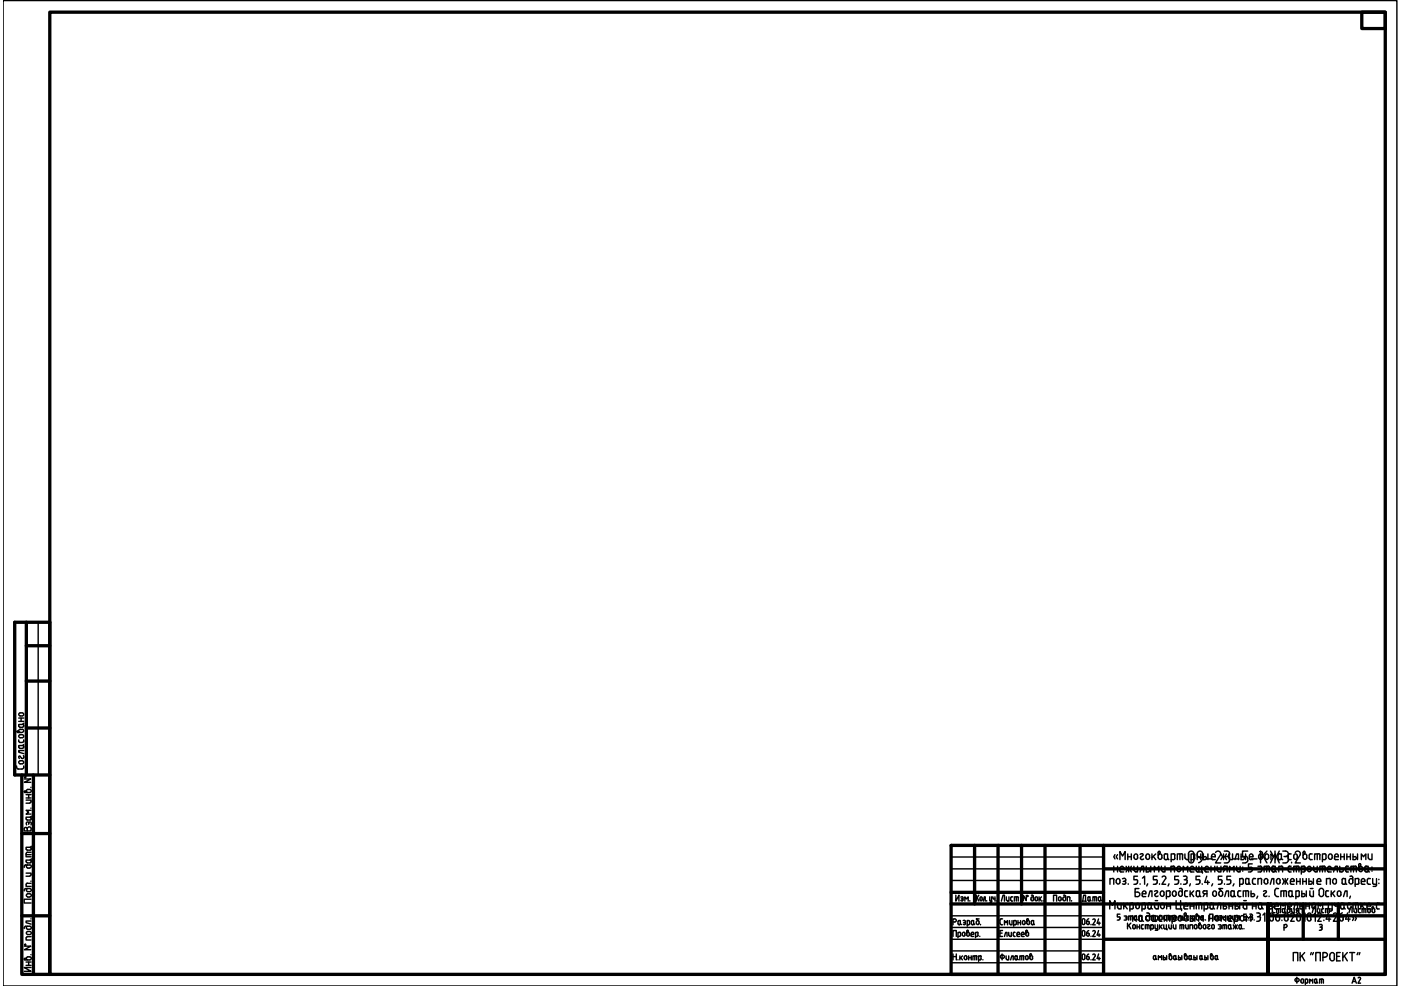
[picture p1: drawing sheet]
<svg xmlns="http://www.w3.org/2000/svg" width="250mm" height="176mm" viewBox="0 0 250 176" stroke-linecap="round" stroke-linejoin="round" font-family="sans-serif">
<!-- layer: 0 -->
<g fill="none" stroke="#000" stroke-width=".25">
<path d="M.6 .1h248.8v175.9h-248.8zM6.8 111.1v27.3M3 136.8v.2M3 137l.3 .3M3 130.6l.2 .1M3 130.6l.2-.1 .2 .2M3.1 130.8h.8M3.3 137.3h.6M3.3 129.6l.2 .2M3.3 132.1l.1 .4h.1M3.3 128.2h.9M3.3 128.8h.9"/>
<path d="M3.3 135.1l.1 .3M3.5 133.6h.5M3.5 132.6h.5M3.5 129.9h.5M3.6 135.1l.3 .3 .3-.2M3.6 130.2h.3M3.6 135h-.2l-.1 .1M3.6 130.2a.28 .28 0 0 0-.3 .3 .28 .28 0 0 0 .3 .2M3.8 128.2v.6M3.9 135.8h-.3a.28 .28 0 0 0-.3 .3 .28 .28 0 0 0 .3 .3h.3M3.9 131.2h-.3a.28 .28 0 0 0-.3 .2 .28 .28 0 0 0 .3 .3h.3M3.9 127.3h-.3a.28 .28 0 0 0-.3 .2 .28 .28 0 0 0 .3 .3h.3"/>
<path d="M4 135.8a.28 .28 0 0 1 .2 .3 .28 .28 0 0 1-.2 .3M4 131.2a.28 .28 0 0 1 .2 .2 .28 .28 0 0 1-.2 .3M4 130.2a.28 .28 0 0 1 .2 .3 .28 .28 0 0 1-.2 .2M4 127.3a.28 .28 0 0 1 .2 .2 .28 .28 0 0 1-.2 .3M4 133.1h-.7v.3l.2 .2M4 129.3h-.7v.3M4 133.1l.2 .3-.2 .2M4.2 134.9l.1 .3M4.2 137l-.3 .3M4.2 134h-.9v.3l.9 .2M4.2 132.1v.4h-.2M4.2 129.5v.1"/>
<path d="M4.2 136.8v.2M4.2 132.9l-.2 .2M4.2 129.6l-.2 .2M4.2 129.1l-.2 .2 .2 .2M4.4 139.1h1.1l-1.1 .6h1.1M4.3 154.7v.2M4.3 158.9v.2M4.6 158.6h.7a.28 .28 0 0 1 .3 .2 .28 .28 0 0 1-.1 .3l-.5 .1a.28 .28 0 0 1-.3-.3 .28 .28 0 0 1 .3-.3M4.6 154.4h.7M4.6 141.3l.1 .1M4.6 141.2l-.3 .1 .1 .1 1.1 .1a.28 .28 0 0 0 .1-.4 .28 .28 0 0 0-.3-.2l-.5 .1a.28 .28 0 0 0-.1 .3 .28 .28 0 0 0 .3 .2M4.6 158.6l-.2 .3"/>
<path d="M4.6 154.4l-.2 .2M4.7 157.9v.4h.8M4.7 155.9h.8v.4l-.2 .1M4.7 152.4v.6h.8M4.7 142.8h.8v.5l-.2 .1M4.7 156.4h.6M4.7 152.6h.8M4.7 143.4h.6M4.7 141.9h.8M4.7 142.5h.8M4.7 147l.2-.3 .3 .3M4.7 153.8l.2 .2"/>
<path d="M4.7 151.6l.2 .2M4.7 146.2l.2 .2M4.7 147l.1 .3M4.7 159.7l.6-.1a.28 .28 0 0 1 .3 .2 .28 .28 0 0 1-.1 .3h-.5a.28 .28 0 0 1-.3-.4zM4.9 148a.28 .28 0 0 0-.3-.3 .28 .28 0 0 0-.3 .3v.4h1.2v-.4M4.9 154.1h.5M4.9 157.7h.6M4.9 152.2h.6M4.9 151.8h.5M4.9 148v.4M4.9 146.4h.5M4.9 148a.36 .36 0 0 1 .3-.4 .36 .36 0 0 1 .4 .4"/>
<path d="M4.9 157.7l-.2 .2M4.9 152.2l-.2 .2M5 155h.3M5 154.4a.28 .28 0 0 0-.3 .3 .28 .28 0 0 0 .3 .3M5.1 141.9v.6M5.3 154.4a.28 .28 0 0 1 .3 .3 .28 .28 0 0 1-.3 .3M5.4 153.6h-.7v.3M5.4 151.3h-.7v.3M5.4 145.9h-.7v.3M5.5 157.3h.1M5.5 144.3h.1M5.5 140.6h.1"/>
<path d="M5.5 144.7h-.8l.4 .3-.4 .3h.8M5.5 146.1v.1M5.5 151.5v.1M5.5 153.7v.2M5.6 147l-.1 .3M5.6 153.8l-.2 .2M5.6 153.3l-.2 .2 .2 .2M5.6 151.6l-.2 .2M5.6 151.1l-.2 .2 .2 .2M5.6 146.2l-.2 .2M5.6 145.7l-.2 .2 .2 .2M5.6 147l-.2-.3-.2 .1-.1 .4"/>
<path d="M169.8 157.2h27.2M169.8 153h27.2M169.8 155.1h27.2M170.6 159.8v1.1l.6-1.1v1.1M174.3 159.8v1.1M174.8 159.8l-.5 .7M183.2 159.9v.9l-.5-.9v.9M184.1 159.8l.3 .1 .1 .1M189.9 159.8l.3 .1v.1M198.6 156.9h-.4v1M198.6 156.8l.3 .2M198.8 155.2h.7"/>
<path d="M198.8 154.7v1M198.8 157.1v.8M199.1 152.6l-.3 .4 .3 .3M199.3 157.5v-.3a.32 .32 0 0 1 .3-.3 .32 .32 0 0 1 .3 .3v.3M199.3 157.5a.32 .32 0 0 0 .3 .3 .32 .32 0 0 0 .3-.3M199.5 152.6l-.2 .4 .2 .3M199.5 154.7v1M199.9 153.5v-1.5l.5 .8 .5-.8v1.5M199.9 155l.1 .6 .6 .1M200 155a.32 .32 0 0 1 .3-.3 .32 .32 0 0 1 .3 .3M200.4 157.8l.3 .1M200.6 155v.2h-.7"/>
<path d="M200.7 157.3a.28 .28 0 0 1 .3 .3 .28 .28 0 0 1-.3 .3M200.7 156.8a.28 .28 0 0 1 .3 .3 .28 .28 0 0 1-.3 .3h-.2M200.7 156.8l-.3 .1M201 154.7l.3 .5-.3 .5M201.3 153h.7M201.3 152.5v1M201.3 155.2h.4M201.4 157.8v.1M201.5 154.7v1M202 154.7l-.3 .5 .3 .5M202 152.5v1M202.4 152.8v.3"/>
<path d="M202.4 154.7v.7M202.4 157.9h.4M202.5 152.8a.32 .32 0 0 1 .3-.3 .32 .32 0 0 1 .3 .3M202.5 153.1a.32 .32 0 0 0 .3 .3 .32 .32 0 0 0 .3-.3M202.5 155.4l.3 .2M202.8 157l.3 .3M203.1 154.7v1h-.4M203.1 157.6l-.3 .2M203.1 156.4h-.7v.7h.4M203.1 152.8v.3M203.1 157.3v.3M203.3 158.6h-.7v1.5h.5a.4 .4 0 0 0 .4-.4 .4 .4 0 0 0-.4-.4h-.5"/>
<path d="M203.5 155.7l.3-1h.4v1M203.5 157.8v.1M203.5 152.5l.5-.1v.4M203.7 153l-.1 .3 .2 .1M203.9 159.9l.2 .2h.5M203.9 159.4v.5M204 156.8l.3-.4v1.5M204 159.4a.32 .32 0 0 1 .3-.3 .32 .32 0 0 1 .3 .3M204 152.8l-.4 .2M204.2 153.4l-.4 .1M204.6 152.8v.3M204.6 159.4v.2h-.7"/>
<path d="M204.6 152.8a.32 .32 0 0 1 .3-.3 .32 .32 0 0 1 .3 .3v.3a.32 .32 0 0 1-.3 .3 .32 .32 0 0 1-.3-.3M204.6 154.7v1h.4a.28 .28 0 0 0 .2-.3 .28 .28 0 0 0-.2-.3M204.6 155.2h.3M204.9 157.8l-.2 .4M205.4 154.7v1M205.7 152.5v1M205.9 152.9l.4 .6M205.9 157.9h.4M206.1 155.7v-1l.4 .5 .4-.5v1M206.1 159.1h.5v.3M206.2 159.6v.3l.2 .1M206.3 152.5l-.6 .6"/>
<path d="M206.4 157l.2 .3M206.5 159.4l-.3 .3M206.6 157.6l-.3 .2M206.6 156.4h-.7v.7h.4M206.6 157.3v.3M206.8 160l-.4 .1M206.8 152.8a.32 .32 0 0 1 .3-.3 .32 .32 0 0 1 .3 .3v.3a.32 .32 0 0 1-.3 .3 .32 .32 0 0 1-.3-.3M207 157.8v.1M207.1 152.3l-.2 .2M207.1 152.3v-.3h-.3v1.1M207.1 159.4v.3M207.2 159.4a.32 .32 0 0 1 .3-.3 .32 .32 0 0 1 .3 .3v.3"/>
<path d="M207.2 159.7a.32 .32 0 0 0 .3 .3 .32 .32 0 0 0 .3-.3M207.3 154.7v.7M207.4 155.4l.3 .2M207.5 156.6a.36 .36 0 0 1 .4-.2 .36 .36 0 0 1 .2 .5M207.9 153.2a.33 .33 0 0 0 .3 .3 .33 .33 0 0 0 .3-.3M207.9 152.7v.6M208 154.7v1h-.4M208.1 152.5h.3v.8M208.1 156.9l-.7 1h.7M208.1 152.4l-.2 .2M208.4 153.2l.3 .3M208.7 159.1h-.5v1.4"/>
<path d="M208.7 159l.2 .3M208.7 157.8l-.2 .4M208.9 159.3v.6M208.9 159.8l-.2 .3M209.1 153.5h.4M209.3 159.4v.3M209.3 159.4a.32 .32 0 0 1 .4-.3 .32 .32 0 0 1 .3 .3v.3M209.3 159.7a.32 .32 0 0 0 .4 .3 .32 .32 0 0 0 .3-.3M209.5 154.7h-.5v1M209.5 154.6l.2 .2M209.5 152.5h-.4v1.4M209.5 152.4l.3 .2"/>
<path d="M209.7 154.9v.8M209.7 152.7v.6M209.7 157.9h.4M209.8 153.2l-.3 .3M210.1 155a.32 .32 0 0 1 .4-.3 .32 .32 0 0 1 .3 .3M210.1 155v.3a.32 .32 0 0 0 .4 .3 .32 .32 0 0 0 .3-.3v-.3M210.2 157l.2 .3M210.4 157.6l-.3 .2M210.4 156.4h-.7v.7h.4M210.4 157.3v.3M210.4 159.4v.3M210.4 159.4a.32 .32 0 0 1 .4-.3 .32 .32 0 0 1 .3 .3"/>
<path d="M210.4 159.7a.32 .32 0 0 0 .4 .3 .32 .32 0 0 0 .3-.3M210.6 158.6h.2M210.7 152.5v1M210.8 158.6l.3 .3v.8M210.8 157.8v.1M210.9 152.5h-.7v1M210.9 152.4l.3 .2M211.1 152.7v.8M211.2 155.7v-1l.4 .5 .4-.5v1M211.3 157.9h.3M211.3 156.4h.3M211.4 157.1h.3"/>
<path d="M211.5 159.8l.2 .3M211.5 159.3v.6M211.5 152.5v.7M211.6 153.2l.3 .2M211.6 156.4a.32 .32 0 0 1 .3 .3 .32 .32 0 0 1-.3 .3M211.7 159.1h.3M211.7 157l.3 .3M211.7 159l-.2 .3M211.9 157.6l-.3 .2M211.9 157.3v.3M212.2 152.5v1.1a.49 .49 0 0 0 .5 .5 .49 .49 0 0 0 .4-.5M212.2 152.4a.49 .49 0 0 1 .5-.5 .49 .49 0 0 1 .4 .5"/>
<path d="M212.2 152.5v1h-.4M212.5 155v.5l.2 .2M212.5 159.1v1M212.5 155a.32 .32 0 0 1 .3-.3 .32 .32 0 0 1 .3 .3M212.5 157.8l-.1 .4M212.6 155.7h.5M212.7 159.5l.4 .6M213.1 152.5h-.5v1.4M213.1 152.4l.2 .2M213.1 159.1l-.6 .6M213.1 152.5v1.1M213.1 155v.2h-.6"/>
<path d="M213.3 152.7v.6M213.3 153.2l-.2 .3h-.5M213.5 157.9h.4M213.6 154.7v.9l1.1 .1v.2M213.6 159.8v.2a.33 .33 0 0 0 .6-.2l.2 .3M213.6 159.3v.6M213.7 152.4a.49 .49 0 0 1 .5-.5 .49 .49 0 0 1 .5 .5M213.7 153h.7M213.7 152.5v1M213.8 159.1h.4v.8M213.8 152.7v.2l.3 .2M213.8 159l-.2 .3"/>
<path d="M214 157l.2 .3M214 154.7v1M214.2 157.6l-.3 .2M214.2 156.4h-.7v.7h.5M214.2 157.3v.3M214.4 152.5v1M214.5 154.7v1M214.6 157.8v.1M214.7 152.5v.6h-.6M214.7 153.1a.99 .99 0 0 1-.7 .9M214.8 153h.3M214.8 152.5v1h.3"/>
<path d="M215 159.6h.5M215 159.1h.5v1M215 159a.28 .28 0 0 0-.2 .3 .28 .28 0 0 0 .2 .3M215.1 155v.5M215.1 159.6l-.3 .5M215.1 152.9a.28 .28 0 0 1 .3 .3 .28 .28 0 0 1-.3 .3M215.1 155a.32 .32 0 0 1 .4-.3 .32 .32 0 0 1 .3 .3M215.1 155.5l.2 .2h.5M215.3 153.3h1.1M215.4 156.4l-.3 1.1h.8M215.6 157.2v.7M215.6 152.5v1"/>
<path d="M215.8 155v.2h-.7M216.2 155.2h.7M216.2 154.7v1M216.3 152.8v.5M216.3 152.8a.34 .34 0 0 1 .5-.3 .34 .34 0 0 1 .2 .5h-.7M216.3 153.3l.2 .2h.5M216.5 157.8l-.2 .4M216.5 159.4v.3M216.5 159.4a.32 .32 0 0 1 .4-.3 .32 .32 0 0 1 .3 .3v.3M216.5 159.7a.32 .32 0 0 0 .4 .3 .32 .32 0 0 0 .3-.3M216.9 154.7v1M217 152.2a.49 .49 0 0 1 .7-.2 .49 .49 0 0 1 .2 .6l-.9 1.5h.9"/>
<path d="M217.3 154.7v.7M217.3 155.4l.3 .2M217.5 157.9h.3M217.6 159.4v.3M217.6 159.4a.32 .32 0 0 1 .4-.3 .32 .32 0 0 1 .3 .3v.3M217.6 159.7a.32 .32 0 0 0 .4 .3 .32 .32 0 0 0 .3-.3M217.9 157l.3 .3M218 152.5l.3 .5-.3 .5M218 154.7v1h-.4M218.1 157.6l-.2 .2M218.1 156.4h-.6v.7h.4M218.1 157.3v.3"/>
<path d="M218.3 158.6h-.7l.5 .5M218.3 153h.4M218.4 152.5v1M218.6 151.9h.4M218.6 154.1h.5M218.6 157.8v.1M218.7 154.7h.4v1M218.7 154.6a.28 .28 0 0 0-.3 .3 .28 .28 0 0 0 .3 .3h.4M218.7 155.2l-.3 .5M218.8 152.9h.4M218.9 152.5l-.2 .5 .2 .5M219 157.9h.4"/>
<path d="M219.1 151.9a.49 .49 0 0 1 .4 .5 .49 .49 0 0 1-.4 .5M219.2 152.9l.3 .3M219.4 152.5v.7M219.4 153.2l.3 .2M219.5 157l.3 .3M219.5 155.7v-1l.4 .5 .4-.5v1M219.5 153.2l-.1 .6-.3 .2M219.7 157.6l-.3 .2M219.7 156.4h-.7v.7h.5M219.7 157.3v.3M219.8 159.8l.2 .3M219.8 159.3v.6"/>
<path d="M220 159.1h.3v.8M220 159l-.2 .3M220 152.5v1h-.3M220.1 153.3h1.1M220.3 157.8l-.2 .4M220.3 159.8l.3 .3M220.4 159.8l-.2 .3M220.5 153.5l.3-1h.3v1M220.8 154.7v.7M220.8 155.4l.3 .2M221 159.3v.6M221 159.8l.1 .2 .4 .1"/>
<path d="M221.2 159.1h.3M221.3 159l-.3 .3M221.3 157.9h.4M221.4 154.7v1h-.3M221.6 153h.3M221.6 152.5v1h.3M221.7 156.9h-.4v1.4M221.7 156.8l.3 .3v.5l-.3 .3M221.8 154.1h.5M221.9 154.8v.1M221.9 155.5h.1M221.9 152.9a.28 .28 0 0 1 .3 .3 .28 .28 0 0 1-.3 .3"/>
<path d="M222.4 152.5v1M222.4 152.9l.3 .2 .1 .1M222.4 159.1v1M222.6 156.9h.4v.7l.2 .3M222.6 156.8l-.2 .2v.7l.2 .2M222.7 159.1h-.7v1M222.7 159l.2 .3M222.8 153.3l-.1 .5-.3 .2M222.8 151.9h-1v1h.6M222.9 155.7h.4M222.9 159.3v.8M223 157.6l-.1 .2-.3 .1"/>
<path d="M223.1 153h.6a.34 .34 0 0 0-.2-.5 .34 .34 0 0 0-.4 .3v.5M223.1 153.3l.1 .2M223.2 153.5h.5M223.3 154.8l.3 .3M223.4 159.1v1h.3a.28 .28 0 0 0 .3-.3 .28 .28 0 0 0-.3-.3M223.4 159.6h.3M223.4 153.3h1M223.6 155.1l-.1 .4-.2 .1M223.6 154.2h-.7v.7h.4M223.6 157.1v.6M223.6 157.6l.1 .2 .5 .1M224.2 156.9l-.3-.1-.3 .2"/>
<path d="M224.5 160l-.1 .4M224.6 155.7h.4M224.6 154.7h.4M224.7 152.8v.3M224.7 152.8a.32 .32 0 0 1 .4-.3 .32 .32 0 0 1 .3 .3M224.9 152h.2M224.9 155.2h.3M225 156.9h-.4v1M225 154.6l.3 .2M225 156.8l.3 .2M225 151.9v2.2M225.1 152l.3 .3v.8a.32 .32 0 0 1-.3 .3 .32 .32 0 0 1-.4-.3"/>
<path d="M225.2 154.9v.6M225.2 157.1v.8M225.3 155.4l-.3 .3M225.5 152.8l.7 1.3M225.7 159.6l-.1 .3 .2 .1M225.7 157.2v.3M225.7 157.2a.32 .32 0 0 1 .3-.3 .32 .32 0 0 1 .4 .3M225.7 157.5a.32 .32 0 0 0 .3 .3 .32 .32 0 0 0 .4-.3M225.8 152.8v.3M225.8 152.8a.32 .32 0 0 1 .4-.3 .32 .32 0 0 1 .3 .3v.3a.32 .32 0 0 1-.3 .3 .32 .32 0 0 1-.4-.3M225.9 159l-.3 .1M225.9 159l.2 .1-.1 .3"/>
<path d="M226 159.4l-.4 .3M226.1 154.7v1M226.2 160l-.4 .1M226.2 151.9l-1.2 1.3M226.3 157.2v.3M226.4 154.7h-.7v1M226.4 154.6l.3 .2M226.6 160v.1M226.6 154.9v.8M226.8 157.9l.3-1h.3v1M226.8 151.9l.6 1M226.9 153.5v-1l.4 .5 .4-.5v1"/>
<path d="M227.1 154.9v.5l.2 .3M227.3 154.7h.4v.8M227.3 155.7h.1M227.3 154.6l-.2 .2M227.6 159v.7M227.6 159.7l.1 .2 .3 .1M227.6 151.9v2.2M227.7 155.4l.2 .3M227.7 155.4l-.3 .3M227.9 152.9h-.5l-.6 1.2M227.9 157.2v.3M227.9 157.2a.32 .32 0 0 1 .3-.3 .32 .32 0 0 1 .4 .3"/>
<path d="M227.9 157.5a.32 .32 0 0 0 .3 .3 .32 .32 0 0 0 .4-.3M228 158.6h.3M228 158.6l-.3 .2-.1 .2M228.2 153.2l.2 .3M228.2 152.7v.6M228.4 153.5l.3-.1 .1-.2 .2 .3M228.4 152.5h.4v.8M228.4 151.9l-.5 1 .5 1.2M228.4 152.4l-.2 .2M228.5 157.2v.3M228.8 154.7h-.5v1M228.8 154.6l.2 .2"/>
<path d="M229 156.9l.3 .5-.3 .5M229 154.9v.8M229 151.9h.5a.49 .49 0 0 1 .5 .5 .49 .49 0 0 1-.5 .5M229 154.1h.6M229.2 159.1v1M229.2 152.9h.5M229.3 157.4h.3M229.4 159.1h-.7v1M229.4 156.9v1M229.5 159l.2 .3M229.7 159.3v.8M229.7 152.9l.3 .3"/>
<path d="M229.9 156.9l-.3 .5 .3 .5M230 153.2l.1 .2 .4 .1M230 154.9l.1 .7 .4 .1M230 152.7l-.1 1.1-.3 .2M230.1 159.8a.33 .33 0 0 0 .3 .3 .33 .33 0 0 0 .3-.3M230.1 159.3v.6M230.2 152.5h.3M230.2 154.7h.3M230.2 152.4l-.2 .2M230.2 154.6l-.2 .2M230.3 159.1h.4v.8M230.3 159l-.2 .3"/>
<path d="M230.4 157.2v.5l.2 .2M230.4 157.2a.32 .32 0 0 1 .3-.3 .32 .32 0 0 1 .4 .3M230.5 157.9h.5M230.6 153.9v.2M230.7 159.8l.2 .3M231 157.2v.2h-.6M231 152.6a.32 .32 0 0 1 .4-.1 .32 .32 0 0 1 .2 .3v.3a.32 .32 0 0 1-.3 .3 .32 .32 0 0 1-.3-.3zM231.2 152.2a.49 .49 0 0 1 .7-.2 .49 .49 0 0 1 .2 .6l-.9 1.5h1M231.4 154.7v1M231.5 157.4h.6M231.5 156.9v1M231.7 154.7h-.7v1"/>
<path d="M231.7 154.6l.2 .2M231.7 159.1h-.3v1.4M231.8 159l.2 .3M231.9 154.9v.8M231.9 159.3v.6M232 159.8l-.2 .3M232.1 156.9v1M232.4 159.1v1h.3a.28 .28 0 0 0 .3-.3 .28 .28 0 0 0-.3-.3M232.4 159.6h.3M232.6 157.4h.6M232.6 156.9v1M232.6 152.2v.9"/>
<path d="M232.7 152.2l.1-.2 .2 .1-.3 .4M232.7 152.8a.32 .32 0 0 1 .3-.3 .32 .32 0 0 1 .3 .3v.3a.32 .32 0 0 1-.3 .3 .32 .32 0 0 1-.3-.3M232.7 154.7h-.4v1.4M232.8 154.6l.2 .2M233 154.9l-.1 .7-.6 .1M233.2 156.9v1M233.2 159.1v1M233.4 155a.32 .32 0 0 1 .3-.3 .32 .32 0 0 1 .4 .3M233.4 155v.3a.32 .32 0 0 0 .3 .3 .32 .32 0 0 0 .4-.3v-.3M233.7 157.4h.3M233.7 156.9v1h.3M233.7 152.7v.6"/>
<path d="M233.8 153.2l.2 .3M233.8 159.8l.3 .2M233.8 159.1v.7M233.9 158.6h.5M234 153.5h.3M234 152.5h.3M234 152.4l-.2 .2M234 157.3a.28 .28 0 0 1 .3 .3 .28 .28 0 0 1-.3 .3M234.5 159.1v1h-.4M234.5 156.9v1M234.5 154.7v.7M234.6 155.4l.2 .2"/>
<path d="M235.1 157.2v.5M235.2 154.7v1h-.4M235.2 157.2a.34 .34 0 0 1 .4-.3 .34 .34 0 0 1 .2 .5h-.7M235.2 157.7l.2 .2h.4M235.2 152.5v1M235.4 152.5h-.7v1M235.4 152.4l.3 .2M235.5 159v.7a.4 .4 0 0 0 .4 .4 .4 .4 0 0 0 .4-.4v-.7M235.5 159a.4 .4 0 0 1 .4-.4 .4 .4 0 0 1 .4 .4M235.6 152.7v.8M236.1 153.5h.4M236.1 154.7v1"/>
<path d="M236.3 154.7h-.7v1M236.4 154.6l.2 .2M236.5 152.5h-.4v1.4M236.5 152.4l.2 .2M236.6 154.9v.8M236.7 159.8l.1 .2 .4 .1M236.7 159.3v.6M236.7 153.2l-.2 .3M236.7 152.7v.6M236.9 159.1h.3M236.9 159l-.2 .3M237 155v.5"/>
<path d="M237 155a.32 .32 0 0 1 .3-.3 .32 .32 0 0 1 .4 .3M237 155.5l.2 .2M237.2 152.8v.3M237.2 152.8a.32 .32 0 0 1 .3-.3 .32 .32 0 0 1 .3 .3v.3a.32 .32 0 0 1-.3 .3 .32 .32 0 0 1-.3-.3M237.2 155.7h.5M237.3 156.9h-.5v1M237.3 156.8l.2 .2M237.5 157.1v.8M237.7 155v.2h-.7M237.7 159.1v1M237.9 159.5l.4 .6M237.9 157.5l.1-.3a.32 .32 0 0 1 .3-.3 .32 .32 0 0 1 .3 .3v.3"/>
<path d="M238 157.5a.32 .32 0 0 0 .3 .3 .32 .32 0 0 0 .3-.3M238.1 155.7l.3-1h.4v1M238.3 153.3l.1 .2h.5M238.3 152.8v.5M238.3 152.8a.34 .34 0 0 1 .4-.3 .34 .34 0 0 1 .2 .5h-.6M238.3 159.1l-.6 .6M238.8 159.7v-.3a.32 .32 0 0 1 .3-.3 .32 .32 0 0 1 .3 .3v.3M238.8 159.7a.32 .32 0 0 0 .3 .3 .32 .32 0 0 0 .3-.3M239.2 154.7v1h.3a.28 .28 0 0 0 .3-.3 .28 .28 0 0 0-.3-.3M239.2 155.2h.3M239.4 153h.6M239.4 152.5v1"/>
<path d="M239.8 156.9h.4v.7l.2 .3M239.8 156.8l-.2 .2v.7l.2 .2M240 152.5v1M240.2 154.9v.5l.3 .3M240.2 157.6v.2l-.4 .1M240.5 153h.6M240.5 152.5v1M240.5 155.7h.2M240.5 154.7h.2M240.5 154.6l-.3 .2M240.8 157.2v.3M240.9 157.2a.32 .32 0 0 1 .3-.3 .32 .32 0 0 1 .3 .3"/>
<path d="M240.9 157.5a.32 .32 0 0 0 .3 .3 .32 .32 0 0 0 .3-.3M241 156.4h.2M241.1 152.5v1M241.1 160l-.1 .4M241.2 156.4l.3 .3M241.5 156.7v.8M241.6 152.5v1h.3a.28 .28 0 0 0 .2-.3 .28 .28 0 0 0-.2-.3M241.6 153h.3M241.6 154.7v1M241.9 154.7h-.7v1M241.9 157.9h.5M242 154.6l.2 .2"/>
<path d="M242.1 154.9v.8M242.4 156.9h-.5v1.4M242.4 152.5v1M242.4 156.8l.2 .2M242.6 157.1v.6M242.6 155a.32 .32 0 0 1 .3-.3 .32 .32 0 0 1 .3 .3M242.6 157.6l-.2 .3M242.9 154.5l-.2 .2M242.9 154.5v-.3h-.3v1.1M243 153.5v-1l.4 .5 .4-.5v1M243 157.4h.7a.34 .34 0 0 0-.2-.5 .34 .34 0 0 0-.5 .3v.5l.2 .2M243.2 157.9h.5"/>
<path d="M243.2 155v.3a.32 .32 0 0 1-.3 .3 .32 .32 0 0 1-.3-.3M243.7 154.9v.5l.2 .3M243.9 154.7h.4v.7l.2 .3M243.9 155.7h.2M243.9 154.6l-.2 .2M244.1 157.1v.6M244.1 157.6l.1 .2 .4 .1M244.3 152.5v.7M244.3 153.2l.3 .2M244.3 155.4l-.2 .3M244.6 156.9l-.2-.1-.3 .2M244.9 152.5v1h-.3"/>
<path d="M244.9 154.8v.1M244.9 155.5h.1M245.1 156.9v.9l.6 .1M245.2 158.3h.3M245.7 156.9v1.1l-.2 .3M246.2 157v.1M246.2 157.7h.1M4.3 165.6v.2M4.4 168.9h1.1l-1.1 .7h1.1M4.6 165.4h.7a.28 .28 0 0 1 .3 .2 .28 .28 0 0 1-.1 .3h-.5a.28 .28 0 0 1-.3-.3 .28 .28 0 0 1 .3-.2M4.6 171.1l.1 .2M4.6 171.1h-.3l.1 .2h1.1a.28 .28 0 0 0 .1-.3 .28 .28 0 0 0-.3-.2l-.5 .1a.28 .28 0 0 0-.1 .3 .28 .28 0 0 0 .3 .2"/>
<path d="M4.6 165.4l-.2 .2M4.7 167.4v.4h.8M4.7 171.8h.8M4.7 172.4h.8M4.7 166.4l.6-.1a.28 .28 0 0 1 .3 .2 .28 .28 0 0 1-.1 .3h-.5a.28 .28 0 0 1-.3-.4zM4.9 167.2h.6M4.9 167.2l-.2 .2M5.1 171.8v.6M5.5 164.1h.1M5.5 170.4h.1M5.5 172.7h-1.2l1.2 .7h-1.2M5.5 164.4h-.8v.3l.8 .3"/>
<path d="M5.5 160.5h-1.2v.7h1.2M169.8 169.8h27.2M169.8 165.6h27.2M169.8 163.5h27.2M169.8 167.7h27.2M169.8 171.9h27.2M170.1 167.2v-1.1h.6v1.1M170.1 164.6h.4a.28 .28 0 0 0 .2-.3 .28 .28 0 0 0-.2-.2h-.4v1M170.1 170.8h.6M170.1 170.3v1.1M170.7 170.3v1.1M171 167.2h.3"/>
<path d="M171 164.5v.4M171 171.3v.1M171.1 164.5l.3-.1v.5M171.1 164.9l.1 .2M171.2 165.1h.1M171.3 166.5h-.3v.9M171.3 166.4l.2 .2M171.4 170.7v.7M171.4 164.9l-.1 .2M171.5 166.6v.4l-.2 .1M171.5 164.9l.1 .2M171.5 171l.3 .4"/>
<path d="M171.5 160.2h.4v.2l-.1 .1M171.6 160.5h.1M171.8 160.5h.1v.3h-.4M171.8 166.7v.2M171.8 166.7l.3-.3 .2 .3M171.8 166.9l.3 .2 .2-.2M171.8 170.7l-.4 .4M172.1 170.9v.2M172.2 170.9l.2-.3 .2 .3M172.2 171.1l.2 .2 .2-.2M172.2 164.7h.1v.3h-.3M172.2 164.4l.2 .1-.1 .2h-.3"/>
<path d="M172.2 164.3l-.2 .1M172.3 160.9v-.8l.3 .4 .2-.4v.8M172.3 166.7v.2M172.6 166.7l.2-.3 .3 .3M172.6 170.9v.2M172.7 165.1h.2M172.7 166.1l-.1 .1 .1 .9h.3l.1-.4M172.8 166.1l.1 .1-.1 .1M172.8 166.4l-.1 .1M172.9 171h.5M172.9 170.7v.7M173.1 164.9l-.1 .2"/>
<path d="M173.1 164.9v-.5h-.4v1M173.1 160.8v.1M173.4 166.7v.4l.4 .1M173.4 166.7l.2-.3 .3 .3M173.4 164.5v.4M173.4 170.7v.7M173.4 164.5l.4-.1v.5M173.4 164.9l.2 .2M173.6 165.1h.1M173.7 165.1l.2-.2 .1 .2M173.8 166.7v.1h-.4M174 170.7v.7"/>
<path d="M174.2 167.2h.3M174.2 170.7h-.5v.7M174.3 170.6l.1 .2M174.3 164.6v.3M174.3 164.6l.1-.2h.3l.1 .5M174.3 164.8l.3 .3 .2-.3M174.4 170.8v.6M174.5 166.5h-.3v.9M174.5 160.2l.3 .7M174.5 166.4l.1 .2M174.6 166.6v.4M174.6 167l-.1 .1"/>
<path d="M174.7 171.4h.3M174.8 164.1h-.5l.4 .3M174.9 167.1v.1M175 160.6v-.4l.2-.1 .1 .1v.4M175 160.6l.2 .2 .1-.2M175 170.7h-.3v.9M175 170.6l.2 .2M175 165v.1M175.1 170.8v.4M175.2 171.2l-.2 .1M175.5 171.3v.1M175.6 160.9l.1-.8h.2v.8"/>
<path d="M176.1 160.8v.1M176.7 160.1v.6M176.7 160.7l.1 .1M176.7 161.1h.2M176.8 160.9h.2M177 160.1l-.1 1M177.2 160.1v.2M177.3 160.3l.1 .2M177.4 160.5h.2M177.6 160.1v.8M177.8 160.8v.1M178.5 164.8l.3 .3"/>
<path d="M178.5 166.6h.4M178.8 160.9l.3-1.1h.2v1.1M178.8 165.1h.2M178.8 164.1h.2M178.8 164l-.2 .1-.1 .7M178.8 171.1h.2M178.8 170.5h.2M178.8 170.5a.28 .28 0 0 0-.2 .3 .28 .28 0 0 0 .2 .3M178.9 170.3v1.1M179 166.1h-.5v1.1h.5M179 170.5a.28 .28 0 0 1 .3 .3 .28 .28 0 0 1-.3 .3M179.3 165.1v-.7l.3 .3 .3-.3v.7"/>
<path d="M179.3 167.2l.2-.7h.3v.7M179.6 170.7v.5M179.7 171.1l.2 .2M179.7 160.1v.6M179.7 160.6l.2 .2M180.1 170.7v.7h-.3M180.1 166.5v.5M180.1 167l.2 .1M180.1 160.1v.8h-.2M180.2 164.4v.5M180.3 164.9l.1 .2M180.4 171.4l.2-.7h.3v.7"/>
<path d="M180.4 160.3v.4M180.5 160.7l.1 .1M180.6 166.5v.7h-.3M180.6 160.9h.2M180.6 160.1h.2M180.6 160.1l-.1 .2M180.7 164.4v.7h-.3M180.9 166.6v.4M180.9 167l.2 .1M181 165.1h.3M181.1 167.2h.1M181.1 166.5h.1"/>
<path d="M181.1 166.4l-.2 .2M181.2 170.8v.4l.2 .1M181.3 164.4h-.3v1M181.3 164.4l.1 .1v.4M181.4 170.7h.2v.5l-.1 .1M181.4 171.4h.1M181.4 170.6l-.2 .2M181.4 164.9l-.1 .2M181.4 160.1v.8M181.6 166.7l.2-.3 .2 .3M181.6 166.7v.4l.4 .1M181.7 171.2l.1 .1"/>
<path d="M181.7 164.7h.5M181.7 164.4v.7M181.8 160.3v.6M181.8 160.3l-.1-.2h-.6v.8M182 166.7v.1h-.4M182.2 164.4v.7M182.3 166.7v.4M182.4 166.7l.2-.3 .2 .3M182.4 167l.1 .2h.3M182.4 170.7v.7M182.5 164.9l.1-.5h.2h.1l.1 .5M182.5 164.8l.3 .3 .2-.3"/>
<path d="M182.6 170.7h-.5v.7M182.6 170.6l.2 .2M182.8 170.8v.6M182.8 166.7v.1h-.5M183.2 170.7h.3l.1 .2-.1 .4h-.2l-.2-.2zM183.2 166.7l.2-.3 .2 .3M183.2 166.9l.2 .2 .2-.2M183.3 166.1l-.2 .1v.7M183.3 166.1l.1 .1v.1M183.3 164.2v.7M183.3 164.6l.3-.2 .2 .2M183.3 164.8l.3 .3 .2-.3"/>
<path d="M183.3 166.4l-.1 .1M183.5 164l-.2 .2M183.5 164l.1 .1-.1 .2M183.5 164.3l-.1 .1M183.6 166.7v.2M183.8 164.6v.3M183.9 170.4l.2-.1v.2M183.9 170.4v.7M183.9 170.9l.2-.3 .3 .3M183.9 171.1l.2 .2 .3-.2M184.1 160.6l.2 .2 .2-.2M184.1 170.6l-.2 .1"/>
<path d="M184.1 164.5v.4M184.1 164.5l.4-.1v.5M184.1 164.9l.2 .2M184.3 165.1h.1M184.3 170.9v.2M184.4 165.1l.1-.2 .2 .2M184.5 160v.6M184.5 160.4v-.2h-.4v.4M184.8 160.6l.2 .2 .3-.2M185.2 160.4v.2M185.3 160.4l-.1-.2h-.3l-.1 .4M185.5 160.1v.8"/>
<path d="M185.6 160.5l.3 .4M185.9 160.1l-.4 .5M186.2 160.8v.1M188.1 160.9v-1.1h.5v1.1M189 160.6v-.4l.2-.1 .2 .1v.4M189 160.6l.2 .2 .2-.2M189.7 160.4v.2M189.8 160.4l.2-.3 .2 .3M189.8 160.6l.2 .2 .2-.2M190.2 160v.6M190.5 160.9v-.8l.5 .1v.7M191.3 160.8v.1"/>
<path d="M193.2 166.4v.5l.2 .2 .3-.2v-.5M193.2 166.4l.2-.3 .3 .3M193.2 164.8l.2 .3 .3-.3M193.2 164.9v-.7l.2-.2 .3 .2v.7M193.2 170.6v.5l.2 .2 .3-.2v-.5M193.2 170.6l.2-.3 .3 .3M193.2 161h.7M193.3 160.9l.2-1.1h.3v1.1M194 166.9l.2 .2 .3-.2M194 164.8l.2 .3 .3-.3M194 171.1l.2 .2 .3-.2M194.2 160.7v-.4l.2-.2h.2v.6"/>
<path d="M194.2 160.7l.2 .1M194.3 164.5h-.3v.4M194.3 164.5l.2 .2M194.4 160.9h.1M194.4 166.1l-.4 .5M194.4 164l-.4 .5M194.4 170.3l-.4 .5M194.4 164.7v.2M194.4 166.8v.1M194.4 171v.1M194.5 166.8l-.2-.2h-.3v.3M194.5 171l-.2-.2h-.3v.3"/>
<path d="M194.5 160.8l.1-.1 .2 .1M194.8 165v.1M194.8 167.1v.1M194.8 171.3v.1M195.1 166.3l.3-.1 .1 .3M195.1 164.2l.3-.1 .1 .3-.4 .7h.4M195.1 170.4l.3-.1 .1 .3M195.1 160.9v-.8l.6 .1 .1 .7M195.5 160.1v.8M195.5 166.5l-.4 .7h.4M195.5 170.7l-.4 .7h.4M196.1 160.3v.4"/>
<path d="M196.1 160.7l.2 .1M196.1 166.1l-.2 .8h.5M196.1 164.1l-.2 .7h.5M196.1 170.3l-.2 .8h.5M196.2 164.6v.5M196.2 166.7v.5M196.2 170.9v.5M196.3 160.1h.2v.6M196.3 160.9h.1M196.3 160.1l-.2 .2M196.5 160.7l-.1 .1M196.6 160.7l.1 .1"/>
<path d="M198.1 162.3v-1.5l.5 .8 .5-.8v1.5M199.5 161.3l.1 .8 .2 .1M199.8 163.7l.2 .2M199.9 164v.2l-.4 .1M199.9 163.2h-.4v.5h.3M199.9 163.9v.2M200.2 161.3v1h-.4M200.6 161.3v1M200.7 164.3h.3M200.7 163.5h.3M200.8 161.7l.5 .6M200.9 163.9h.3"/>
<path d="M201 163.5l.2 .2v.4M201.2 164.1l-.2 .1M201.3 161.3l-.7 .6M201.3 164.8v1M201.5 165.2l.4 .6M201.7 162.3h.4M201.8 163.5v.8M201.9 164.8l-.6 .6M202 163.5h-.5v.8M202 163.5l.2 .2M202.1 161.3h-.4v1.4M202.1 161.2l.3 .3"/>
<path d="M202.1 163.7v.6M202.2 165.6l.1-.5h.2h.1l.1 .5M202.2 165.6l.3 .2 .2-.2M202.2 163.5v1M202.3 161.5v.6M202.4 162l-.3 .3M202.4 163.9l.5 .6M202.5 164.1l.1 .1M202.6 163.5h.3v.6M202.6 164.3h.1M202.6 163.5l-.1 .2v.4M202.8 164.2l.1-.1 .2 .1"/>
<path d="M202.8 161.6a.32 .32 0 0 1 .3-.3 .32 .32 0 0 1 .3 .3M202.8 161.6v.3a.32 .32 0 0 0 .3 .3 .32 .32 0 0 0 .3-.3v-.3M202.9 163.5l-.7 .6M203 165.5h.5M203 165.1v.7M203.5 165.1v.7M203.5 163.5h.4v.8M203.5 164.5h.2M203.6 163.4l-.3 .3v.6l.3 .2M203.7 163.5h-.3v.8M203.7 164.5l.2-.3 .3 .3M203.7 163.5l.1 .2v.6"/>
<path d="M203.8 165.7l.3 .1M203.9 162.3h.4M204.1 165.1l-.3 .1v.5M204.3 161.3h-.4v1.4M204.3 161.2l.2 .3M204.5 165.8v-.7l.6 .1v.6M204.5 161.5v.6M204.5 162l-.2 .3M204.6 163.7v.4M204.6 163.8a.32 .32 0 0 1 .3-.3 .32 .32 0 0 1 .3 .3M204.6 164.1a.32 .32 0 0 0 .3 .3 .32 .32 0 0 0 .3-.3M204.6 164.1l.3 .2"/>
<path d="M204.7 163h.4l.1 .3M204.8 165.1v.7M204.9 161.5v.5l.3 .3M204.9 163.5l-.3 .2M205 160.1l.3-1h.4v1M205.1 161.3h.4v.8M205.1 162.3h.2M205.2 161.2l-.3 .3M205.2 163.3v.8M205.5 162l.3 .3M205.5 162l-.2 .3M205.6 163.5v.8"/>
<path d="M205.9 163.5h.3v.8M205.9 163.4l-.2 .3v.6v.1l.3 .1M205.9 165.7l-.1 .1h-.4M205.9 165.7v-.5l-.5-.1v1M205.9 163.7v.6M205.9 170.8v.4M206 163.7l-.2-.2h-.6v.8M206 171.1l.1 .2M206.1 170.6h.2v.5l-.1 .2M206.1 171.3h.1M206.1 170.6l-.1 .2M206.1 161.3v.7"/>
<path d="M206.2 162l.2 .2M206.2 165.1v.6M206.2 164.2l.3 .3M206.2 165.7l.2 .1h.3M206.2 160.8h.5M206.3 164.2l-.2 .3M206.4 171.1l.1 .2M206.7 164.1v-.5l-.5-.1v1M206.7 165.1v.9l-.5 .1M206.7 164.1l-.5 .2M206.8 161.3v1h-.4M206.8 171.3v-.7l.3 .4 .3-.4v.7"/>
<path d="M206.9 163.7v.6M206.9 164.2l.1 .2 .4 .1M207 164.1l.1-.5 .1-.1 .2 .1 .1 .5M207 164l.2 .3 .3-.3M207 165.1v.7M207.1 163.5h.3M207.1 165.4l.4 .4M207.2 163.4l-.3 .3M207.2 161.6v.3M207.2 161.6a.32 .32 0 0 1 .3-.3 .32 .32 0 0 1 .4 .3M207.5 165.1l-.5 .5M207.7 170.6v.7h.2"/>
<path d="M207.7 171h.2M207.8 163.5v.6M207.8 165.1v.6M207.8 165.7l.2 .1h.4v.2M207.9 161.6v.3a.32 .32 0 0 1-.4 .3 .32 .32 0 0 1-.3-.3M207.9 171l.2 .1-.2 .2M208.2 163.5v.8l-.3-.1-.1-.2M208.2 160.1h.5M208.2 165.1v.7M208.3 161.8h.7M208.3 161.3v1M208.3 170.6v.7"/>
<path d="M208.3 163.5v1M208.6 163.5h-.7v1M208.6 164.3v-.8l.6 .1 .1 .7M208.6 163.4l.2 .3v.8M208.7 165.1v.5M208.7 165.6l.2 .2M208.7 170.4l.1 .9h.3v-.7h-.3l-.1 .2M208.9 170.3l-.2 .1M208.9 170.3l.1 .1v.1M208.9 163.5v.8M209 161.3v1M209 170.5l-.2 .2"/>
<path d="M209.1 165.1v.7h-.2M209.5 165.1v.5M209.5 165.6l.2 .2M209.5 170.8v.4M209.5 164.1l.2 .2h.3M209.5 170.8l.4-.2v.6M209.5 171.1l.2 .2M209.5 163.8v.3M209.6 163.7l.2-.2 .3 .2M209.6 163.5h-.3v1.4M209.7 163.4l.2 .3v.5l-.2 .3h-.4M209.7 171.3h.1"/>
<path d="M209.8 171.3l.2-.2 .1 .2M209.9 165.1v.7h-.2M210 160.8v1.5h.9v.3M210 163.8v.1h-.5M210.3 163.8v.3M210.4 163.8a.32 .32 0 0 1 .3-.3 .32 .32 0 0 1 .3 .3v.3M210.4 164.1a.32 .32 0 0 0 .3 .3 .32 .32 0 0 0 .3-.3M210.4 164.3l.2-.8h.2v.8M210.4 170.6v.7h.4v-.3h-.4M210.8 160.8v1.5M211 165.1v.7M211 170.6v.7"/>
<path d="M211.1 163.5v.8l.4-.1v-.3h-.4M211.3 165.3v.5M211.4 161.6v.6l.6 .1M211.4 165.3l-.2-.2h-.5v.7M211.4 161.6a.32 .32 0 0 1 .3-.3 .32 .32 0 0 1 .3 .3M211.4 163.2l.1-.1 .2-.1v.3M211.4 163.2v.9M211.5 163.8a.32 .32 0 0 1 .3-.3 .32 .32 0 0 1 .3 .3v.3M211.5 164.1a.32 .32 0 0 0 .3 .3 .32 .32 0 0 0 .3-.3M211.5 170.4l.2-.1v.2M211.5 170.4v.7M211.5 170.8l.2-.2 .3 .2"/>
<path d="M211.5 171.1l.2 .2 .3-.2M211.7 165.1v.5M211.7 170.5l-.2 .2M211.7 165.6l.2 .2M211.7 160.1h.3M211.7 163.3l-.2 .2M211.9 164.1l.1 .1M211.9 170.8v.3M212 164.3h.2M212 163.5h.2M212 163.5l-.1 .2v.4M212 161.6v.2h-.6"/>
<path d="M212.1 165.1v.7h-.2M212.3 170.8l.1-.2h.3v.6M212.3 170.8v.3l.1 .2M212.4 171.3h.1M212.5 161.3v1M212.5 161.8h.6M212.5 163.5v1h.3M212.5 164h.3M212.6 164.3v-.8l.6 .1v.7M212.7 171.1l.1 .2M212.7 171.1l-.2 .2M212.8 165.1h-.4v.7"/>
<path d="M212.8 165.1l.1 .2v.5M212.8 163.9a.28 .28 0 0 1 .3 .3 .28 .28 0 0 1-.3 .3M212.9 163.5v.8M213.1 161.3v1M213.1 170.6v.7h.3M213.1 171h.3M213.2 165.6l.1-.5h.2h.1l.1 .5M213.2 165.6l.3 .2 .2-.2M213.3 163.5v1M213.4 171l.2 .1-.2 .2M213.5 163.3v.8M213.6 163.7l.2-.2 .2 .2"/>
<path d="M213.6 164l.2 .3 .2-.3M213.7 163.2l-.2 .1M213.7 163.2l.1 .1v.2M213.7 170.6v.7M213.7 163.5l-.1 .1M214 164.5v-1l.4 .5 .4-.5v1M214 163.8v.3M214 164.9v.7M214 165.3l.1-.2h.3l.1 .5M214 165.6l.3 .2 .2-.2M214 161.3v1M214.2 164.8l.1 .1-.1 .1"/>
<path d="M214.2 164.8l-.2 .1M214.2 170.8v.3l.2 .2M214.2 165l-.1 .2M214.3 161.3h-.7v1M214.3 161.2l.2 .3M214.3 170.6h.3v.6M214.3 163.7v.4M214.3 171.3h.2M214.4 170.6l-.2 .2M214.4 163.7l.4-.2v.6M214.4 164.1l.2 .2 .2-.2M214.5 171.3l.1-.2 .2 .2"/>
<path d="M214.5 161.5v.8M214.8 164.1l.1 .1M214.8 165.3v.3M214.8 165.3l.3-.2 .2 .2M214.8 165.6l.3 .2 .2-.2M215.1 170.6v.7h.2M215.1 171h.2M215.2 164.2v.1M215.3 165.3v.3M215.3 171l.2 .1-.2 .2M215.4 161.3h-.4v1.4M215.4 161.2l.2 .3"/>
<path d="M215.6 165.2l.3-.1v.2M215.6 161.5v.6M215.6 162l-.2 .3h-.4M215.6 170.6v.7M215.7 165.5v.3h.4M215.8 164h.7M215.8 163.5v1M215.9 165.3l-.3 .2M215.9 164.3v-1.1h.6v1.1M216 161.5v.5a.33 .33 0 0 0 .3 .3 .33 .33 0 0 0 .4-.3M216.1 170.4v.7M216.2 170.8l.2-.2 .2 .2"/>
<path d="M216.2 171.1l.2 .2 .2-.2M216.2 161.3h.4v.7l.3 .3M216.3 161.2l-.3 .3M216.3 170.3l-.2 .1M216.3 170.3l.1 .1v.1M216.3 165.6l.1-.5h.2h.1l.1 .5M216.3 165.6l.3 .2 .2-.2M216.3 170.5l-.1 .2M216.5 163.5v1M216.6 170.8v.3M216.8 163.8v.3M216.9 163.7l.2-.2 .2 .2"/>
<path d="M216.9 164l.2 .3 .2-.3M216.9 163.8v.3M216.9 170.8v.4M217 163.8a.32 .32 0 0 1 .3-.3 .32 .32 0 0 1 .3 .3M217 164.1a.32 .32 0 0 0 .3 .3 .32 .32 0 0 0 .3-.3M217 170.8l.3-.2v.6M217 171.1l.1 .2M217.1 171.3h.1M217.3 162.3l.3-1h.3v1M217.3 163.8v.3M217.3 171.1l.2 .2M217.3 171.1l-.1 .2"/>
<path d="M217.5 165.1l.5 .1v.5M217.6 163.8v.3M217.6 164.2l.3 .1M217.7 163.9h.1M217.7 165.5h.3M217.9 163.9l.2 .2-.2 .2M217.9 163.5l.2 .2-.2 .2M217.9 163.5l-.3 .1M218 164.5v-1l.4 .5 .4-.5v1M218 165.7l-.1 .1h-.4M218.3 165.8v-.7l.6 .1 .1 .6M218.4 163.5v.6"/>
<path d="M218.4 161.3v1h.3a.28 .28 0 0 0 .3-.3 .28 .28 0 0 0-.3-.3l-.3 .1M218.4 164l.2 .2M218.7 160.1l.2-1h.4v1M218.7 165.1v.7M218.8 163.5v.8h-.2M219.2 164.1l.1 .1M219.2 163.5v.6M219.2 163.8v.5M219.3 163.8a.34 .34 0 0 1 .4-.3 .34 .34 0 0 1 .2 .5h-.7M219.3 164.3l.2 .2h.4M219.3 164.3h.4v.1M219.3 165.3v.4"/>
<path d="M219.3 165.3l.4-.2v.6M219.3 165.7l.2 .1 .3-.1 .1 .1M219.4 161.8h.6M219.4 161.3v1M219.6 163.5v.8M220 160.1h.1M220 161.3v1M220 163.5v.6M220.2 165.1l.2 .4-.2 .3M220.3 164.5h.5M220.4 165.5h.3M220.5 163.5v.8l-.4-.1v-.2"/>
<path d="M220.5 161.3v1h.3M220.5 161.8h.3M220.6 165.1v.7M220.8 163.5h-.5v1.4M220.8 163.4l.2 .3M220.8 161.7a.28 .28 0 0 1 .3 .3 .28 .28 0 0 1-.3 .3M220.9 165.1l-.2 .4 .2 .3M221 163.7v.6M221 163.9h.3M221 163.5h.3v.8M221 163.5l-.2 .2 .2 .2-.2 .4M221 164.2l-.2 .3"/>
<path d="M221.2 165.3v.4M221.2 165.3l.4-.2v.6M221.2 165.7l.2 .1 .2-.1M221.3 161.3v1M221.4 163.8v.3M221.4 163.8a.32 .32 0 0 1 .4-.3 .32 .32 0 0 1 .3 .3v.3M221.4 164.1a.32 .32 0 0 0 .4 .3 .32 .32 0 0 0 .3-.3M221.7 165.7l.1 .1M222 161.3v.8l.2 .1M222 160.8h.5M222.1 165.8h.1M222.4 163.7l.1 .2"/>
<path d="M222.5 164.5v-1l.4 .5 .4-.5v1M222.5 164l-.1 .2-.4 .1M222.5 163.2h-.5v.5h.3M222.5 163.9v.2M222.6 161.3v1h-.4M222.8 164.2v.1M223.1 164.3h.3M223.1 163.2h.3M223.2 163.7h.2M223.4 163.2l.2 .2-.2 .3M223.5 163.7l.1 .4M223.6 164l-.2 .2"/>
<path d="M223.6 161.3v1M223.6 161.8h.6M223.9 164.2v.1M224.2 161.3v1M224.4 163h.3a.32 .32 0 0 1 .3 .3 .32 .32 0 0 1-.3 .3M224.4 164.5h.3M224.5 163.7h.3M224.7 161.5v.6M224.7 162l.2 .3M224.8 163.6l.2 .3M224.9 161.3h.4v.8M224.9 162.3h.1"/>
<path d="M224.9 161.2l-.2 .3M225 164.2l-.3 .2M225 163.9v.3M225.1 162.3l.2-.3 .2 .3M225.5 163.4l.3-.4v1.5M226.2 163.6v.1M226.2 164.3v.1M226.5 161.3l.2-.1a.31 .31 0 0 1 .3 .1 .31 .31 0 0 1 .1 .3l-.2 .2M226.7 161.8h.2M226.7 163.3v.8M226.7 164.1a.32 .32 0 0 0 .3 .3 .32 .32 0 0 0 .3-.3M226.7 163.3a.32 .32 0 0 1 .3-.3 .32 .32 0 0 1 .3 .3"/>
<path d="M226.9 161.7a.28 .28 0 0 1 .3 .2 .28 .28 0 0 1-.2 .3h-.5M227.3 163.3v.8M227.4 163h.2M227.4 161.9h.2M227.4 161.9l-.2 .3v.6l.2 .2M227.5 161.6l.1 .6 .6 .1M227.6 161.6a.32 .32 0 0 1 .3-.3 .32 .32 0 0 1 .3 .3M227.8 164.1a.32 .32 0 0 0 .3 .3 .32 .32 0 0 0 .3-.3M228 160.1h.3M228.2 163.7h-.4v.4M228.2 163.6l.3 .3M228.2 161.6v.2h-.7"/>
<path d="M228.3 162.2v.8M228.3 163l-.3 .1-.2 .5M228.4 163.9v.2M228.6 162.4v.6M228.6 162.3v-1l.5 .5 .3-.5v1M228.6 162.4l-.1-.2h-.6v.8M228.9 163.6v.1M228.9 164.3v.1M228.9 162.4v.4l.2 .1M229.1 162.2h.3v.6M229.1 163h.1M229.1 162.2l-.2 .2"/>
<path d="M229.2 165.6h.3M229.3 164.1a.32 .32 0 0 0 .3 .3 .32 .32 0 0 0 .4-.3M229.3 163.3a.32 .32 0 0 1 .3-.3 .32 .32 0 0 1 .4 .3M229.3 163.3v.8M229.4 162.8l.1 .1M229.4 162.8l-.2 .1M229.5 165.6a.28 .28 0 0 0 .3-.3 .28 .28 0 0 0-.3-.3l-.3 .1v1M229.8 162.4l.3-.2 .2 .2M229.9 161.6v.5M229.9 161.6a.32 .32 0 0 1 .3-.3 .32 .32 0 0 1 .3 .3M229.9 162.1l.2 .2M229.9 161.9h.2"/>
<path d="M230 163.3v.8M230.1 162.3h.4M230.1 161.9l.2 .2-.1 .8h-.3l-.1-.5M230.4 163.2a.36 .36 0 0 1 .5-.2 .36 .36 0 0 1 .2 .5M230.5 161.6v.2h-.6M230.6 162.2v.5M230.6 162.7l.2 .2M230.9 171.5v-1.4h.8v1.4M231 162.3l.3-1h.3v1M231 163.5l-.6 1h.7M231.1 162.2v.8h-.3M231.4 160.1h.3"/>
<path d="M231.4 174.7h.2M231.4 175.3h.2M231.5 174.7a.28 .28 0 0 0-.3 .3 .28 .28 0 0 0 .3 .2M231.5 164.1a.32 .32 0 0 0 .3 .3 .32 .32 0 0 0 .4-.3M231.5 163.3a.32 .32 0 0 1 .3-.3 .32 .32 0 0 1 .4 .3M231.5 163.3v.8M231.5 174.5v1M231.6 162.6h.3M231.6 162.2h.3v.8M231.6 162.2l-.2 .2 .2 .2-.2 .4M231.7 174.7a.28 .28 0 0 1 .2 .3 .28 .28 0 0 1-.2 .2M232.1 161.3v1h.3"/>
<path d="M232.1 161.8h.3M232.1 170.1v1.4M232.2 163.3v.8M232.2 175v.3M232.3 175l.2-.2 .2 .2M232.3 175.3l.2 .2 .2-.2M232.4 170.7l.5 .8M232.4 161.7a.28 .28 0 0 1 .3 .3 .28 .28 0 0 1-.3 .3M232.6 163.4l.4-.4v1.5M232.7 175v.3M232.9 170.1l-.8 .9M233 175.5h.3"/>
<path d="M233.1 161.8h.7M233.1 161.3v1M233.3 174.8h-.3v1M233.3 174.8l.2 .2v.4M233.4 163.3v.8M233.4 164.1a.32 .32 0 0 0 .3 .3 .32 .32 0 0 0 .4-.3M233.4 163.3a.32 .32 0 0 1 .3-.3 .32 .32 0 0 1 .4 .3M233.5 175.3l-.2 .2M233.8 161.3v1M233.8 175.5v-.7l.3 .3 .3-.3v.7M234 163.3v.8M234.1 170.1l-.1 .3"/>
<path d="M234.2 161.6a.32 .32 0 0 1 .3-.3 .32 .32 0 0 1 .4 .3M234.2 161.6v.3a.32 .32 0 0 0 .3 .3 .32 .32 0 0 0 .4-.3v-.3M234.3 163l.3-1.1h.3v1.1M234.5 163.4l.3-.4v1.5M234.5 170.1l-.2 .3M234.7 175.3l.1 .2M234.8 174.8h.3v.6M234.8 175.5h.1M234.8 174.8l-.1 .2v.4M234.9 171.5v-1.4h.8v1.4M235 175.5l.1-.2 .2 .2M235.2 162.2v.5"/>
<path d="M235.2 162.7l.2 .2M235.2 163.2a.36 .36 0 0 1 .5-.2 .36 .36 0 0 1 .2 .5l-.7 1h.7M235.3 162.3v-1l.4 .5 .4-.5v1M235.5 166.1h.3M235.5 165.1h.3M235.6 175.5v-.7l.6 .1 .1 .6M235.6 162.2v.8h-.2M235.7 165.5l.4 .2M235.8 165l.3 .3-.3 .2M235.9 174.8v.7M236 162.4v.4l.1 .1M236 165.9l-.2 .1"/>
<path d="M236 165.7v.2M236.1 163h.2M236.2 170.9h.4M236.3 162.2l-.3 .2M236.3 163.6v.1M236.3 164.3v.1M236.6 170.1h-.4v1.4M236.6 170.1a.4 .4 0 0 1 .4 .4 .4 .4 0 0 1-.4 .4M237 162.2v.8M237.2 161.3v.7l.2 .3M237.2 162.2h-.6v.8M237.2 163l-.4 1.1h.8"/>
<path d="M237.2 162.2l.1 .2M237.3 163.8v.7M237.3 162.4v.6M237.4 162.3h.4M237.4 170.5v.7M237.4 171.1a.4 .4 0 0 0 .4 .4 .4 .4 0 0 0 .5-.4M237.4 170.5a.4 .4 0 0 1 .4-.4 .4 .4 0 0 1 .5 .4M237.8 162.4l-.2 .3h-.4M237.8 161.3v1.1M238 163.2a.36 .36 0 0 1 .5-.2 .36 .36 0 0 1 .2 .5M238.2 170.5v.7M238.3 161.5l.2 .3h.4"/>
<path d="M238.3 161.3v.3M238.6 163.5l-.6 1h.7M238.6 170.7h.5M238.9 161.3v1M239.2 164.1a.32 .32 0 0 0 .3 .3 .32 .32 0 0 0 .3-.3M239.3 170.1h-.7v1.4h.7M239.4 161.5v.7l.3 .1M239.5 163.7h-.4v.4M239.5 163.6l.3 .3M239.6 161.3h.3v.7l.3 .3M239.6 161.2l-.2 .3M239.7 163l-.3 .1-.3 .5"/>
<path d="M239.7 170.1v1.4M239.8 163.9v.2M239.9 160.1l.3-1h.3v1M240 162l-.2 .3M240 170.7l.5 .8M240.5 170.1l-.8 .9M240.6 161.5v.6M240.6 163l-.4 1.1h.8M240.6 162l.1 .2 .4 .1M240.7 163.8v.7M240.8 163l.3-1.1h.3v1.1M240.8 161.3h.3"/>
<path d="M240.9 161.2l-.3 .3M241 170.1h.9M241.4 175.5l.4-1 .3 1M241.4 170.1v1.4M241.5 163.6l.2 .4-.2 .4M241.5 175.2h.5M241.7 162.2v.5M241.8 162.7l.2 .2M241.9 163.6l.2 .4-.2 .4M242 161.3v1M242.2 162.2v.8h-.3M242.3 161.3h-.7v1"/>
<path d="M242.3 161.2l.2 .3M242.4 170.1l-.1 .3M242.5 174.6l.3-.1 .1 .3M242.5 161.5v.8M242.5 162.4v.4M242.5 162.8l.2 .1M242.7 163h.2M242.8 170.1l-.1 .3M242.9 174.8l-.5 .7h.5M242.9 162.2l-.4 .2M243 161.3v1M243.2 161.7l.4 .6"/>
<path d="M243.5 162.2v.8M243.6 161.3l-.6 .6M243.7 162.2h-.5v.8M243.7 162.2l.2 .2M243.8 162.4v.6M244.1 161.6v.6l.6 .1M244.1 161.6a.32 .32 0 0 1 .3-.3 .32 .32 0 0 1 .3 .3M244.2 162.4l.2-.2 .2 .2M244.2 162.4v.5l.2 .1 .2-.1v-.5M244.7 161.6v.2h-.6M245 162.4l.2-.2 .2 .2M245 162.7l.2 .3 .2-.3"/>
<path d="M245.1 161.9l-.2 .1v.7M245.1 161.9l.1 .2-.2 .2M245.4 162.4v.3M245.7 161.5l.1 .7 .5 .1M246 161.3h.3M246 161.2l-.3 .3"/>
<circle cx="4.5" cy="138.8" r=".11"/>
<circle cx="183.4" cy="160" r=".11"/>
<circle cx="4.5" cy="168.7" r=".11"/>
</g>
<g fill="none" stroke="#000" stroke-width=".59">
<path d="M8.9 2.2h238.4v171.8h-238.4zM243.1 2.2h4.2v2.9h-4.2zM4.7 111.1v27.3M4.7 115.3h4.2M3.9 138.4v35.6h5M4.7 130h4.2M4.7 121.6h4.2M6 138.4v35.6M8.9 138.4h-6.3v-27.3h6.3v62.9M3.9 148.8h5M169.8 150.9h77.5v23.1h-77.5zM169.8 159.3h27.2"/>
<path d="M174 150.9v10.5M178.2 150.9v23.1M182.4 150.9v10.5M186.6 150.9v23.1M192.8 150.9v23.1M197 155.1h50.3M197 150.9v23.1M3.9 163.5h5M169.8 161.4h77.5M197 167.7h50.3M226.4 161.4v12.6v-12.6M226.4 163.5h20.9"/>
<path d="M232.7 161.4v6.3M238.9 161.4v6.3"/>
</g>
</svg>
